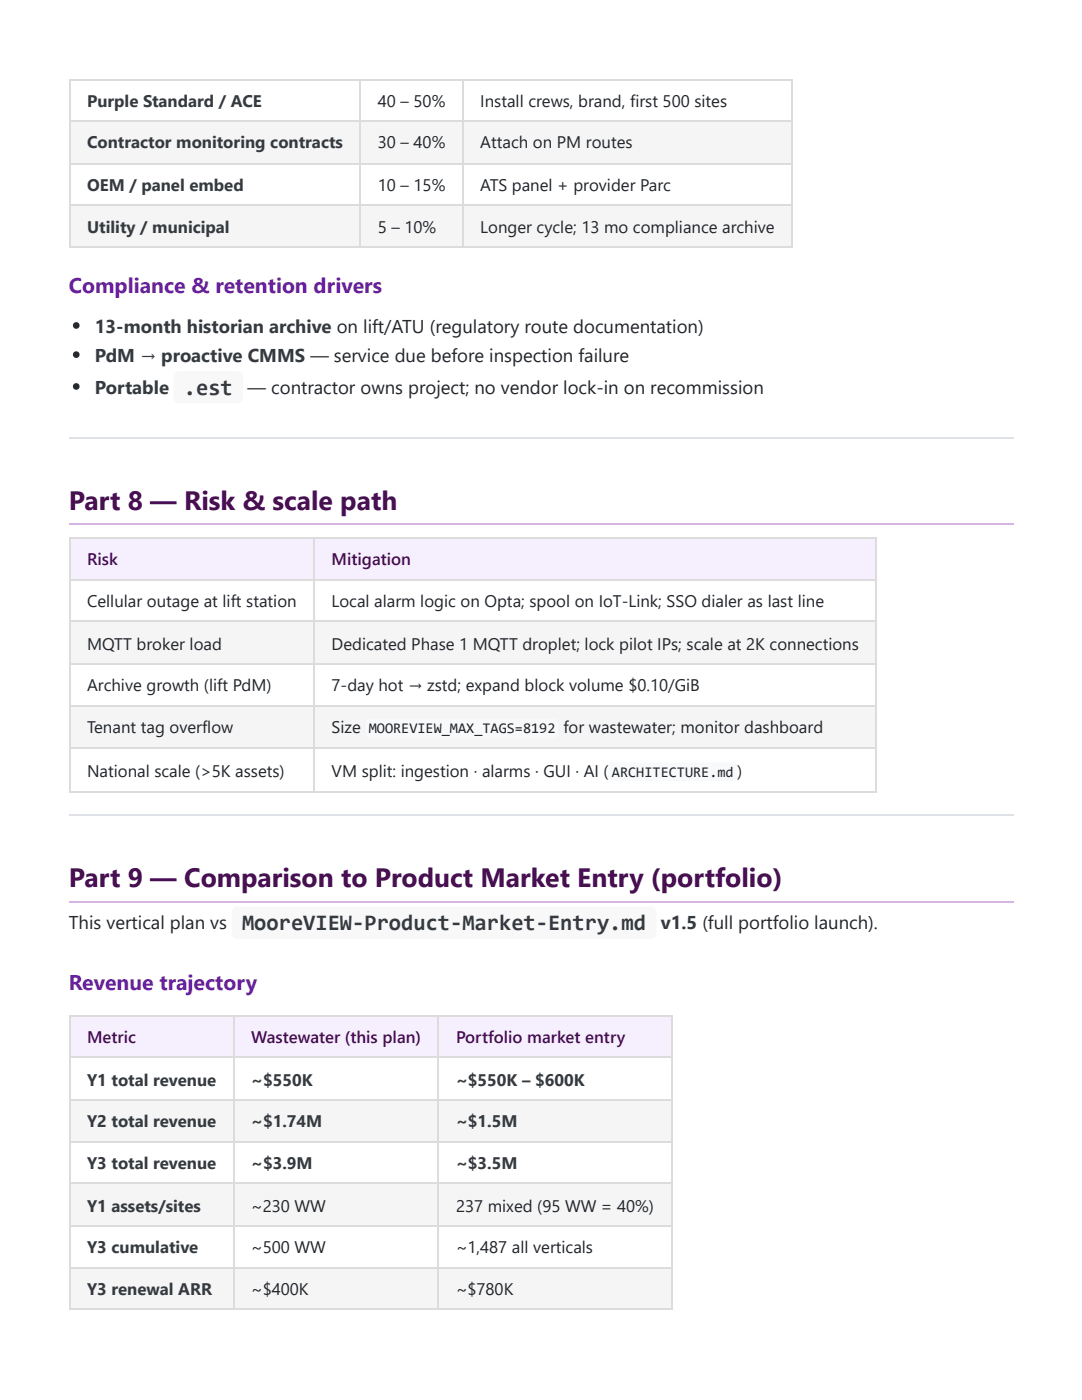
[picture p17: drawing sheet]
<svg xmlns="http://www.w3.org/2000/svg" width="216mm" height="279mm" viewBox="0 0 216 279" stroke-linecap="round" stroke-linejoin="round" font-family="sans-serif">
<defs><g id="words">
<g font-size="5.3" fill="#49104f">
<text x="13.8" y="101.9">Part 8 — Risk &amp; scale path</text>
<text x="13.8" y="177">Part 9 — Comparison to Product Market Entry (portfolio)</text>
</g>
<g font-size="4.4" fill="#343a40">
<text x="36.7" y="78.8">.est</text>
<text x="48.3" y="185.7">MooreVIEW-Product-Market-Entry.md</text>
</g>
<g font-size="4.2" fill="#6b21a8">
<text x="13.8" y="58.5">Compliance &amp; retention drivers</text>
<text x="13.8" y="197.6">Revenue trajectory</text>
</g>
<g font-size="3.7" fill="#343a40">
<text x="18.9" y="66.4">13-month historian archive on lift/ATU (regulatory route documentation)</text>
<text x="18.9" y="72.2">PdM → proactive CMMS — service due before inspection failure</text>
<text x="18.9" y="78.6">Portable</text>
<text x="131.9" y="185.5">v1.5 (full portfolio launch).</text>
</g>
<g font-size="3.7" fill="#212529">
<text x="49.4" y="78.6">— contractor owns project; no vendor lock-in on recommission</text>
<text x="13.8" y="185.5">This vertical plan vs</text>
</g>
<g font-size="3.3" fill="#343a40">
<text x="17.4" y="21.4">Purple Standard / ACE</text>
<text x="17.4" y="29.6">Contractor monitoring contracts</text>
<text x="17.4" y="38.1">OEM / panel embed</text>
<text x="17.4" y="46.6">Utility / municipal</text>
<text x="17.4" y="216.7">Y1 total revenue</text>
<text x="50.1" y="216.7">~$550K</text>
<text x="91" y="216.7">~$550K – $600K</text>
<text x="17.4" y="224.9">Y2 total revenue</text>
<text x="50.1" y="224.9">~$1.74M</text>
<text x="91" y="224.9">~$1.5M</text>
<text x="17.4" y="233.4">Y3 total revenue</text>
<text x="50.1" y="233.4">~$3.9M</text>
<text x="91" y="233.4">~$3.5M</text>
<text x="17.4" y="241.8">Y1 assets/sites</text>
<text x="17.4" y="250">Y3 cumulative</text>
<text x="17.4" y="258.5">Y3 renewal ARR</text>
</g>
<g font-size="3.3" fill="#212529">
<text x="75.4" y="21.4">40 – 50%</text>
<text x="95.8" y="21.4">Install crews, brand, first 500 sites</text>
<text x="75.4" y="29.6">30 – 40%</text>
<text x="95.8" y="29.6">Attach on PM routes</text>
<text x="75.4" y="38.1">10 – 15%</text>
<text x="95.8" y="38.1">ATS panel + provider Parc</text>
<text x="75.4" y="46.6">5 – 10%</text>
<text x="95.8" y="46.6">Longer cycle; 13 mo compliance archive</text>
<text x="17.4" y="121.2">Cellular outage at lift station</text>
<text x="66.2" y="121.2">Local alarm logic on Opta; spool on IoT-Link; SSO dialer as last line</text>
<text x="17.4" y="129.6">MQTT broker load</text>
<text x="66.2" y="129.6">Dedicated Phase 1 MQTT droplet; lock pilot IPs; scale at 2K connections</text>
<text x="17.4" y="137.8">Archive growth (lift PdM)</text>
<text x="66.2" y="137.8">7-day hot → zstd; expand block volume $0.10/GiB</text>
<text x="17.4" y="146.3">Tenant tag overflow</text>
<text x="66.2" y="146.3">Size</text>
<text x="112.4" y="146.3">for wastewater; monitor dashboard</text>
<text x="17.4" y="155">National scale (&gt;5K assets)</text>
<text x="66.2" y="155">VM split: ingestion · alarms · GUI · AI (</text>
<text x="147.1" y="155">)</text>
<text x="50.1" y="241.8">~230 WW</text>
<text x="91" y="241.8">237 mixed (95 WW = 40%)</text>
<text x="50.1" y="250">~500 WW</text>
<text x="91" y="250">~1,487 all verticals</text>
<text x="50.1" y="258.5">~$400K</text>
<text x="91" y="258.5">~$780K</text>
</g>
<g font-size="3.3" fill="#49104f">
<text x="17.4" y="112.7">Risk</text>
<text x="66.2" y="112.7">Mitigation</text>
<text x="17.4" y="208.2">Metric</text>
<text x="50.1" y="208.2">Wastewater (this plan)</text>
<text x="91" y="208.2">Portfolio market entry</text>
</g>
<g font-size="2.9" fill="#212529">
<text x="73.6" y="146.3">MOOREVIEW_MAX_TAGS=8192</text>
<text x="122.1" y="155">ARCHITECTURE.md</text>
</g>
</g></defs>
<g fill="#f5f5f5">
<path d="M14 24.3h58v8.2h-58z"/>
<path d="M72 24.3h20.3v8.2h-20.3z"/>
<path d="M92.3 24.3h65.7v8.2h-65.7z"/>
</g>
<g fill="#fff">
<path d="M14 32.5h58v8.5h-58z"/>
<path d="M72 32.5h20.3v8.5h-20.3z"/>
<path d="M92.3 32.5h65.7v8.5h-65.7z"/>
</g>
<g fill="#f5f5f5">
<path d="M14 41h58v8.5h-58z"/>
<path d="M72 41h20.3v8.5h-20.3z"/>
<path d="M92.3 41h65.7v8.5h-65.7z"/>
</g>
<path d="M13.8 16h144.4M13.9 15.9v33.6M71.8 15.9v33.6M92.5 15.9v33.6M158.1 15.9v33.6M13.8 24.2h144.4M13.8 32.7h144.4M13.8 40.9h144.4M13.8 49.3h144.4" fill="none" stroke="#dcdcdc" stroke-width=".26"/>
<path d="M13.8 87.4h188.3" fill="none" stroke="#dee2e6" stroke-width=".26"/>
<path d="M13.8 104.6h188.3" fill="none" stroke="#d8b4e2" stroke-width=".26"/>
<g fill="#fff">
<path d="M14 107.4h48.7v8.2h-48.7z"/>
<path d="M62.7 107.4h112.2v8.2h-112.2z"/>
<path d="M14 115.6h48.7v8.5h-48.7z"/>
<path d="M62.7 115.6h112.2v8.5h-112.2z"/>
</g>
<g fill="#f5f5f5">
<path d="M14 124.1h48.7v8.5h-48.7z"/>
<path d="M62.7 124.1h112.2v8.5h-112.2z"/>
</g>
<g fill="#fff">
<path d="M14 132.6h48.7v8.2h-48.7z"/>
<path d="M62.7 132.6h112.2v8.2h-112.2z"/>
</g>
<g fill="#f5f5f5">
<path d="M14 140.8h48.7v8.7h-48.7z"/>
<path d="M62.7 140.8h112.2v8.7h-112.2z"/>
</g>
<g fill="#fff">
<path d="M14 149.5h48.7v8.5h-48.7z"/>
<path d="M62.7 149.5h112.2v8.5h-112.2z"/>
</g>
<path d="M13.8 107.3h161.1M13.8 115.8h161.1M13.9 107.2v51M62.6 107.2v51M174.8 107.2v51M13.8 124h161.1M13.8 132.4h161.1M13.8 140.9h161.1M13.8 149.4h161.1M13.8 158.1h161.1" fill="none" stroke="#dcdcdc" stroke-width=".26"/>
<path d="M13.8 162.6h188.3" fill="none" stroke="#dee2e6" stroke-width=".26"/>
<path d="M13.8 180h188.3" fill="none" stroke="#d8b4e2" stroke-width=".26"/>
<g fill="#fff">
<path d="M14 202.7h32.6v8.4h-32.6z"/>
<path d="M46.6 202.7h41v8.4h-41z"/>
<path d="M87.6 202.7h46.3v8.4h-46.3z"/>
<path d="M14 211.1h32.6v8.5h-32.6z"/>
<path d="M46.6 211.1h41v8.5h-41z"/>
<path d="M87.6 211.1h46.3v8.5h-46.3z"/>
</g>
<g fill="#f5f5f5">
<path d="M14 219.6h32.6v8.2h-32.6z"/>
<path d="M46.6 219.6h41v8.2h-41z"/>
<path d="M87.6 219.6h46.3v8.2h-46.3z"/>
</g>
<g fill="#fff">
<path d="M14 227.8h32.6v8.5h-32.6z"/>
<path d="M46.6 227.8h41v8.5h-41z"/>
<path d="M87.6 227.8h46.3v8.5h-46.3z"/>
</g>
<g fill="#f5f5f5">
<path d="M14 236.3h32.6v8.2h-32.6z"/>
<path d="M46.6 236.3h41v8.2h-41z"/>
<path d="M87.6 236.3h46.3v8.2h-46.3z"/>
</g>
<g fill="#fff">
<path d="M14 244.5h32.6v8.4h-32.6z"/>
<path d="M46.6 244.5h41v8.4h-41z"/>
<path d="M87.6 244.5h46.3v8.4h-46.3z"/>
</g>
<g fill="#f5f5f5">
<path d="M14 252.9h32.6v8.5h-32.6z"/>
<path d="M46.6 252.9h41v8.5h-41z"/>
<path d="M87.6 252.9h46.3v8.5h-46.3z"/>
</g>
<path d="M13.8 202.8h120.3M13.8 211h120.3M13.8 219.5h120.3M13.9 202.7v58.7M46.7 202.7v58.7M87.4 202.7v58.7M134 202.7v58.7M13.8 227.9h120.3M13.8 236.1h120.3M13.8 244.6h120.3M13.8 253.1h120.3M13.8 261.3h120.3" fill="none" stroke="#dcdcdc" stroke-width=".26"/>
<g fill="#212529">
<circle cx="15.2" cy="65" r=".66"/>
<circle cx="15.2" cy="70.8" r=".66"/>
<circle cx="15.2" cy="77.1" r=".66"/>
</g>
<path d="M35 74.4l.8-.3h11.5a1.11 1.11 0 0 1 1.1 1.1v4.1a1.11 1.11 0 0 1-1.1 1.1h-11.5a1.11 1.11 0 0 1-1.1-1.1v-4.1z" fill="#f8f8f8"/>
<path d="M35.1 74.5l.7-.3h11.5a.98 .98 0 0 1 1 1v4.1a.98 .98 0 0 1-1 1h-11.5a.98 .98 0 0 1-1-1v-4.1z" fill="none" stroke="#f8f8f8" stroke-width=".26"/>
<g fill="#f8f9fa">
<path d="M73.3 143.6l.5-.2h36.8a.79 .79 0 0 1 .8 .8v2.4a.79 .79 0 0 1-.8 .8h-36.8a.79 .79 0 0 1-.8-.8v-2.4z"/>
<path d="M121.7 152.4l.5-.3h24.1a.79 .79 0 0 1 .8 .8v2.1a.79 .79 0 0 1-.8 .8h-24.1a.79 .79 0 0 1-.8-.8v-2.1z"/>
</g>
<path d="M46.6 181.3l.8-.3h82.5a1.11 1.11 0 0 1 1.1 1.1v4.1a1.11 1.11 0 0 1-1.1 1.1h-82.5a1.11 1.11 0 0 1-1.1-1.1v-4.1z" fill="#f8f8f8"/>
<path d="M46.7 181.4l.7-.3h82.5a.98 .98 0 0 1 .9 1v4.1a.98 .98 0 0 1-.9 1h-82.5a.98 .98 0 0 1-1-1v-4.1z" fill="none" stroke="#f8f8f8" stroke-width=".26"/>
<use href="#words"/>
</svg>
